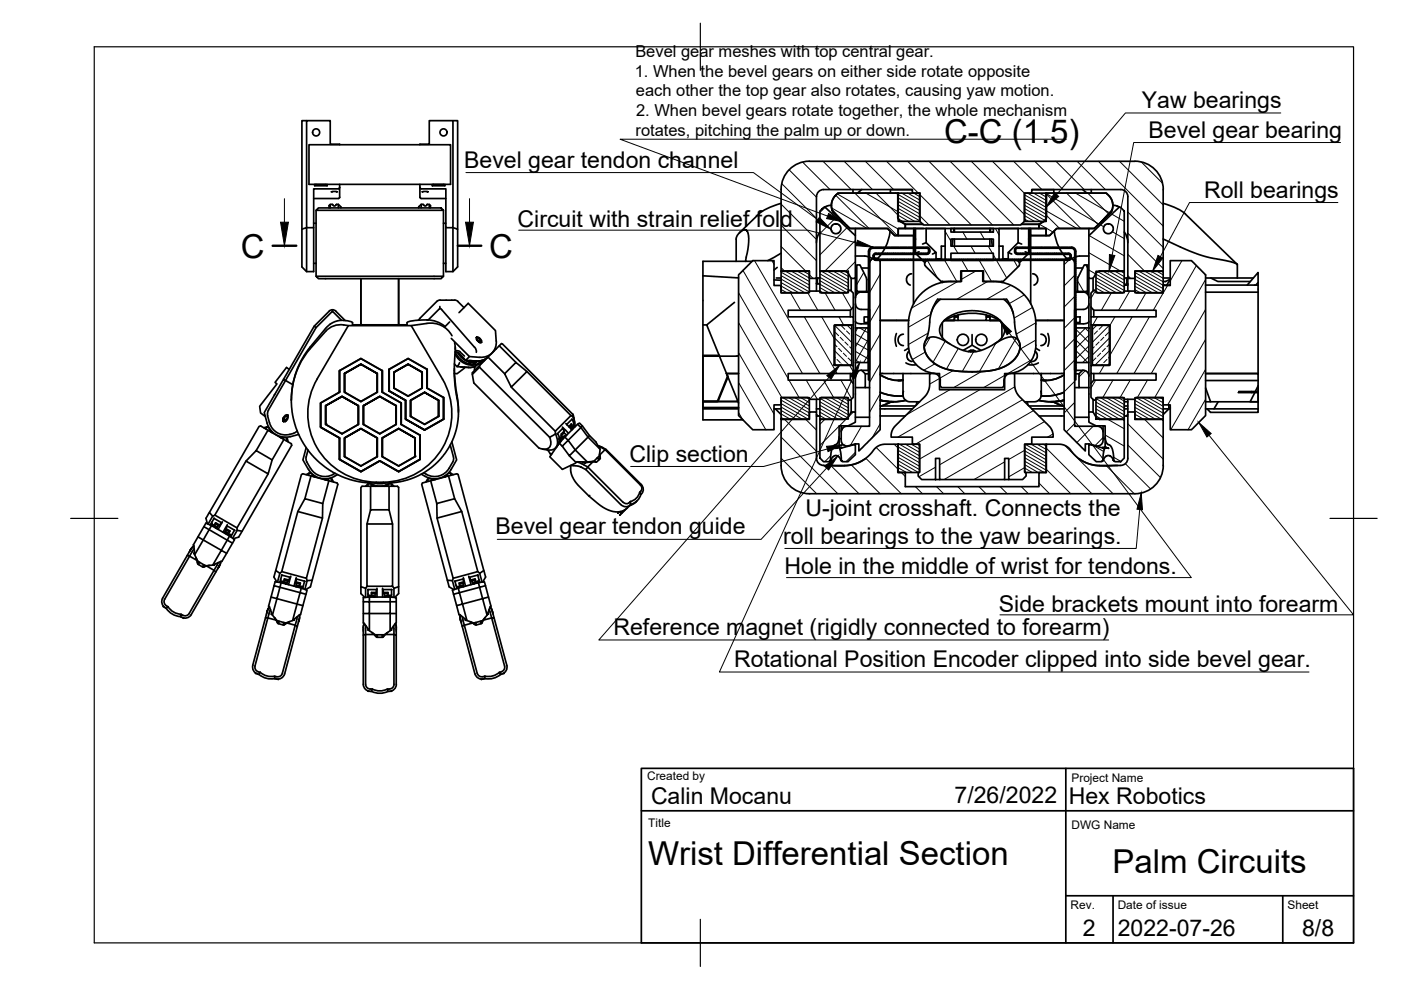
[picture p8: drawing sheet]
<svg xmlns="http://www.w3.org/2000/svg" width="297mm" height="210mm" viewBox="0 0 297 210" stroke-linecap="round" stroke-linejoin="round" font-family="sans-serif">
<defs><g id="words">
<g font-size="7">
<text x="200.2" y="30.4">C-C (1.5)</text>
<text x="51.1" y="54.6">C</text>
<text x="103.7" y="54.6">C</text>
<text x="137.4" y="183.5">Wrist Differential Section</text>
<text x="235.9" y="185.2">Palm Circuits</text>
</g>
<g font-size="4.9">
<text x="242.1" y="22.9">Yaw bearings</text>
<text x="243.5" y="29.2">Bevel gear bearing</text>
<text x="98.4" y="35.6">Bevel gear tendon channel</text>
<text x="255.3" y="41.9">Roll bearings</text>
<text x="109.7" y="48.1">Circuit with strain relief fold</text>
<text x="133.5" y="97.9">Clip section</text>
<text x="105.1" y="113.3">Bevel gear tendon guide</text>
<text x="170.8" y="109.4">U-joint crosshaft. Connects the</text>
<text x="166.1" y="115.3">roll bearings to the yaw bearings.</text>
<text x="166.3" y="121.8">Hole in the middle of wrist for tendons.</text>
<text x="211.8" y="129.7">Side brackets mount into forearm</text>
<text x="130.1" y="134.7">Reference magnet (rigidly connected to forearm)</text>
<text x="155.6" y="141.5">Rotational Position Encoder clipped into side bevel gear.</text>
<text x="138" y="170.6">Calin Mocanu</text>
<text x="202.4" y="170.3">7/26/2022</text>
<text x="226.6" y="170.4">Hex Robotics</text>
<text x="229.6" y="198.6">2</text>
<text x="237" y="198.4">2022-07-26</text>
<text x="276.1" y="198.6">8/8</text>
</g>
<g font-size="3.5">
<text x="134.6" y="16.3">1. When the bevel gears on either side rotate opposite</text>
<text x="134.7" y="12.1">Bevel gear meshes with top central gear.</text>
<text x="134.8" y="20.4">each other the top gear also rotates, causing yaw motion.</text>
<text x="134.7" y="28.8">rotates, pitching the palm up or down.</text>
<text x="134.9" y="24.6">2. When bevel gears rotate together, the whole mechanism</text>
</g>
<g font-size="2.5">
<text x="137.2" y="165.4">Created by</text>
<text x="227.2" y="165.8">Project Name</text>
<text x="137.4" y="175.4">Title</text>
<text x="227.2" y="175.8">DWG Name</text>
<text x="227" y="192.7">Rev.</text>
<text x="237" y="192.7">Date of issue</text>
<text x="273" y="192.7">Sheet</text>
</g>
</g></defs>
<!-- layer: Visible -->
<g fill="none" stroke="#000" stroke-width=".36">
<path d="M65 25.6h-1v23M65.5 30.7h30v8.4h-30zM66.7 39.1v.3h2.7v-.3M67 39.1l-.3 .3M67 39.1h2.1l.3 .3M69.1 39.1h.1M72 30.7l-2-.1v-5h-5v22.7h1.5v-8.3h5.3l.2-.3M72 39.7v2.1M72 39.1v.6M89 39.7v2.1M89 30.7l2-.1v-5h5v22.7h-1.5v-8.3h-5.2M89 39.1v.6"/>
<path d="M89 39.7l.3 .3M91.7 39.1v.3M91.9 39.1h.1M94.1 39.1l.2 .3M94.1 39.1h-2.2l-.2 .3M94.3 39.1v.3h-2.6M96 25.6h1v23M171.6 34.2h69a6 6 0 0 1 6 6v17.2h-6v1.6h-1.5v-17.3M171.6 34.2a6 6 0 0 0-6 6v17.2h6v1.6h1.5v-17.3M66.5 48.3v9.3h-1.5l-1-1v-8l1-.3v9.3M66.5 47.3h.5M66.5 55.8h.5"/>
<path d="M67 44.6l.5-.5h26l.5 .5zM67 58.6h27l-.5 .5h-26zM67 44.6v14M70 43.3v.8M70.3 40.7h1.2M70.4 43.3h-.4l-.2 .3v.5M70.4 43.3l.2 .1M71.4 43.3h.3M71.4 43.3a.45 .45 0 0 1-.4 .4 .45 .45 0 0 1-.4-.3M71.7 43.3v.8M71.7 43.3l.6 .5v.3M72 41.8l-.2 .3h-5.3"/>
<path d="M72 41.8h.1M76.5 59.1v9.8M84.5 59.1v9.8M89 41.8h.1M89 41.8l.3 .3M89.3 42.1h5.2M89.3 43.3v.8M89.3 43.3l-.5 .5v.3M89.3 43.3h.4M89.5 40.7h1.3M89.7 43.3a.5 .5 0 0 0 .4 .4 .5 .5 0 0 0 .5-.4M90.6 43.3h.4l.3 .3v.5"/>
<path d="M91 43.3v.8M94 44.6v14M94 47.3h.5M94 55.8h.5M94.5 48.3v9.3h1.5l1-1v-8l-1-.3v9.3M149 58.5l7.6 .4M156.7 58.2l2.9-2.9h4.5v5.2h1.5v1.6h5.7l.4-.4h2.1l.4 .4h5.4l.2-.2a.46 .46 0 0 1 .4-.4 .46 .46 0 0 1 .5 .4l.2 .2v3l-.6 .7h-13.2v1.4h13.8v1.7h-3.9v8.6h3.9v1.7h-13.8v1.4h13.2l.6 .7v3l-.2 .2a.51 .51 0 0 1-.5 .4 .51 .51 0 0 1-.5-.5l-.1-.1h-5.4l-.4 .4h-2.1l-.4-.4h-5.7v1.5h-1.5v5.3h-4.5l-3-3zM158.1 55.3v.1l.6-3.3v-1.6l-.2-1.4-.2-.3-.4-.1-1.1 .6-.7 1v5.1M159.5 55.4h-10.5v20l3.5-.1-3.5 .1v9.7M164.1 59.3l1.5 .1M164.6 58.9h1M164.8 56.7l-.7 .5"/>
<path d="M165.6 43.1l-2.6 .9-1.7 1-4.5 4.4M165.6 57.5h6v4.6h-6zM165.6 57.4v.1M165.6 53.7l-2.8 1.6M173.1 59v2.7M173.1 58.9h.7M173.1 41.7a1.49 1.49 0 0 1 1.5-1.5h18.8v.8h1.7v5.9M173.4 58.9l-.1 1.2h-.2M173.8 57.5h6.1v4.6h-6.1zM173.8 57.4v.1M173.9 49.2l-.5 .8-.3 1.4M174.4 44.2l.4-.3 6.6 6.1v9h-.9l-.7-1.2-.7-.4h-5.3v-12.7z"/>
<path d="M176.3 43.5l-1.4 .4M176.4 44.6l.2 .4 2.2 2M177.1 41.4l.6-.4h12.7v5.2l.4 .7 1.1 .7v.8h-1.5v1.5h-.7l-1.5-1.5h-8l-3.8-3.9-.1-.6 .1-1.1 .3-.7zM179.1 57.4v.1M180.5 59v2.7M180.8 40.2v.8M181.4 59v4.1M181.4 48.4v1.6M181.4 54.3h1.9l.8 .2M181.7 56.2h.6l1.4 2.6v3h-2zM182.7 56.8h1.4M182.7 40.2l-.9 .8"/>
<path d="M184.4 54.5l.6 .4M184.4 53.3v27.2h-.3v-27.2a.86 .86 0 0 1 .9-.9l11.8 .1a.84 .84 0 0 1-.2 1.4h-11l-.2 .2-.1 .6 .3 .3h41l.3-.3M184.7 55l.4-.2 .6-.1 .9 .6v35.8l-4.5 4.5v-1.5h-.7l-1.7 .5-.6-.1-.5-.3-.2-.7v-2l.2-.7 .7-.4h5.1v-34.7zM185.1 54.2v.5M186.8 53.9l-.7 .9M187.6 52.6l-.6 1.1M188.7 49l-.3 1.7-.7 1.7M190.4 41h.1M190.4 46.2h.1M190.4 41h4.6v5.9h-4.6zM191.9 48.4h8.5M191.9 47.6h3.8"/>
<path d="M193.3 58.1l-.7 .2-.4 .8 .2 .9 .6 .4M193.4 40.2h-4.6v.8M193.7 49.9v2.5M193.7 52.6v1.1M193.7 53.9v1.1M193.7 55.2v9.2M193.7 48.4v1.5h-3.3M194 48.4v4M194 52.6v1.1M194 50.7h.1M194.1 52.6v1.1l.8-.3M194.1 48.4v4"/>
<path d="M194.3 53.9l1.1 1.1M195 46.9h.1M195.6 55.2l.5 .5M196.4 51.4l-.8 .3M196.4 51.4l2.1 2.1-.8 .4M196.4 48.4v3M196.9 53v.4M196.9 52.9l-.3-.3h-11.6a.67 .67 0 0 0-.6 .7M196.9 53.4l-.3 .3h-11l-.4 .2-.1 .3M198.5 54.9h1.1M198.5 53.5v1.5M199.8 59.7v.2"/>
<path d="M200.4 48.4h1.2v.8h9v-.8h1.2v6.8h3.8l.5 .4v.7l-3.4 3.4h-4.2v-2.3h-4.8v2.3h-4.2l-3.3-3.3-.2-.6 .3-.5 .4-.1h3.7zM200.4 52.2h-.8v2.8M201.6 48.4h9M201.6 50.7h9v1.5h-9zM201.6 53.7h9v1.5h-9zM202 50.7l-.2 1.5M202.3 48.4l-.1 .8M202.4 48.4v.8M202.4 50.7v1.5M209.9 48.4v.8M209.9 50.7v1.5M210 48.4v.8"/>
<path d="M210.2 50.7l.2 1.5M210.6 59.7h-2.2v-2.3h-4.5v2.3a11.3 11.3 0 0 0-6.8 1.2 9 9 0 0 0-4.5 7.8v4.5a6 6 0 0 0 5.4 5.9M210.6 59.7a9 9 0 0 1 9 9v4.5a6 6 0 0 1-5.4 5.9M211.8 48.4h8.5M211.8 52.2h.8v2.8M212.4 59.7v.2M212.6 54.9h1.2M213.8 53.5v1.5M215.9 48.4v3M216.6 47.6h3.7M216.6 51.7l-.7-.3-2.1 2.1 .7 .4M216.6 55.2l-.5 .5"/>
<path d="M217.2 46.9h.1M217.3 41h4.5v5.9h-4.5zM217.9 53.9l-1.1 1.1M218.1 52.6v1.1l-.7-.3M218.1 50.7h.1M218.1 48.4v4M218.2 48.4v4M218.2 52.6v1.1M218.5 48.4v1.5h3.3M218.5 49.9v2.5M218.5 52.6v1.1M218.5 53.9v1.1"/>
<path d="M218.5 55.2v9.2M218.8 40.2h4.6v.8M218.9 58.1l.7 .2 .4 .8-.2 .9-.6 .4M221.8 41h.1M221.8 46.2h.1M221.8 41h12.8l1.1 1.3 .2 1.5-.1 .8-3.8 3.8h-8l-1.5 1.5h-.7v-1.5h-1.5v-.8l.8-.6a1.02 1.02 0 0 0 .7-.8zM223.5 49l.4 1.7 .6 1.7M224.6 52.6l.7 1.1M225.4 53.9l.8 .9M225.8 55l.7-.3 .6 .1 .6 .4 .2 .6v34.6h5l.7 .4 .3 .7v1.9l-.3 .8-.5 .3-.6 .1-1.6-.5h-.8v1.5l-4.5-4.5v-35.8zM226.9 54.2v.5M226.9 54.2l-.3-.3-11.2-.1a.82 .82 0 0 1 .2-1.4h11.6a.9 .9 0 0 1 .9 .9v27.2h-.2v-27.2a.67 .67 0 0 0-.7-.7h-11.6l-.3 .4 .1 .5 .2 .2 11.3 .1a.84 .84 0 0 1-.3 1.4h-41l-.2-.1-.3-.4"/>
<path d="M227.9 54.5l-.7 .4M228.1 56.8h1.5M229.5 40.2l.9 .7M229.9 56.2h.7v5.6h-2.1v-2.8zM230.9 50l6.5-6.1 .4 .3 .6 .5v12.7h-5.3l-.7 .4-.6 1.2h-.9zM230.9 59v4.1M230.9 48.4v1.6M230.9 54.3h-2l-.8 .2M231.4 40.2v.8M231.8 59v2.7M232.4 57.5h6v4.6h-6zM233.1 57.4v.1"/>
<path d="M235.8 44.6l-.3 .5-2 1.9M235.9 43.5l1.4 .4M238.4 57.4v.1M238.4 58.9h.7M238.4 49.2l.6 1.3 .1 .9M238.8 58.9l.1 1.2h.2M239.1 41.7a1.49 1.49 0 0 0-1.5-1.5h-18.8v.8h-1.6v5.9l-.8 .8h-20.6l-.7-.8M239.1 59v2.7M240.6 57.5h6v4.6h-6zM246.6 50.7l3.7 1.7a24.2 24.2 0 0 0 7.7 2.5l3 .6 1.3 .5v2.9M246.6 57.4v.1M246.6 58.9h1.5"/>
<path d="M246.6 43.1l2.6 .9 1.7 1 11.4 11M246.7 59.7h.4M248.1 59.2l-1.1 .5M248.1 59.4l-.7 1M255.6 58.9h6.7M256.7 58.9l1.5 .8h6.9M262.3 58.9h3.4M266.7 59.9l-.4 .5M61.3 78.3l-.6-.4-2.4 3.2 .4 .3-3.6 4.7 .1 1.5 1.1 .7M63.4 77.5l-.7 1.9-.6 2.1-.3 2.5v2.4l.4 2.2 .6 2.3 1.1 2.5 1.2 1.8 1.4 1.7 2.5 2.2 1.5 1 2 1 1.8 .6 2.5 .5 4.5 .2M65.8 73.5a17.6 17.6 0 0 0-4 11.2M66.6 69.2l.4 .3"/>
<path d="M69 70.3l-4 4.5-1.6 2.7M70 68.7l1.1-.5 1.1-.3 2.2 .3 .3 .2v.5h11.6v-.5a5.4 5.4 0 0 1 3.2-.6 6.3 6.3 0 0 1 4.9 1.4M70 68.7l-1 .9-3.2 3.9M70.5 65.7v.3M70.5 65.7l-.7 .3-3.2 3.2-6.5 11.2M70.5 65.7l.7 .3 2 2M72 78.6l4.5-2.6 4.6 2.6v4.5l4 2.3v4.6l4 2.3v5.1l-4.6 2.6-4-2.3-4 2.3-4.5-2.6v-4.5l-4-2.3v-5.2l4-2.3zM72 78.6v4.6v-4.6M72.4 67.9l-1.9-1.9-3.5 3.5-10.1 17.5M73.1 79.2l3.4-2-3.4 2v3.9l3.4 2 3.5-2v-3.9M73.1 79.2l-.1 4 3.5 2M73.9 69h13.3l6.6 11.4a14.7 14.7 0 0 1-14 21.8 14.6 14.6 0 0 1-12.6-21.8z"/>
<path d="M73.9 69a4.6 4.6 0 0 0-4.9 1.3M76.5 77.2l3.5 2zM76.5 76l4.5 2.6M76.5 76l-4.5 2.6M80 79.2v4l-3.5 1.9M81 78.6v4.6l.1-4.6M82.5 78.3v4.6v-4.6M83.6 78.9l2.9-1.7-2.9 1.7v3.4l2.9 1.7 3-1.7v-3.4M83.6 78.9l-.1 3.4v-3.4l3-1.7 3 1.7v3.4v-3.4M86.5 77.2l3 1.7zM86.5 76l4 2.3M86.5 76l-4 2.3"/>
<path d="M88.8 67.8l-.1 .1M90.5 68.6l-3.3 .4M90.5 68.6a5.1 5.1 0 0 1 5.3 2.6M90.6 78.3l-.1 4 .1-4M93.2 65.5l-2.4 2.3M93.3 65l-.1 .5M93.3 65.4l.3 .2 7.2 8.3 .2 .8M93.3 63.6h3.1M93.3 63.6a1.75 1.75 0 0 0-1.4 1l-3.1 3.3M95.3 68.3l-1 1M95.7 71.7l3.8 3.9-.8 .8M96.3 77.2l.6 .5"/>
<path d="M96.3 78.1l.2 2.9 .4 2.9M96.4 72.7a14.6 14.6 0 0 1-.1 4.6l.1 4.1 .7 4.2 .1 2.8-.7 3.5-1.4 3-1.2 1.8-1.6 1.7-1.5 1.2-1.8 1.1-1.8 .8-1.7 .5-1.8 .3-2.4 .1M96.4 63.6l.7 .3M96.5 75.1a4 4 0 0 0 4.6 2.2M96.5 74.4h.6l.4 .2M96.5 73.5v.6M97 74.7a3.7 3.7 0 0 0 2.5 2l.2 .1M97.1 77.6l-.2 .1 2.4 .2M97.1 63.9l1.3 1.3M97.2 74.9l1.5 1.5 2.2 .2-1.4-.2M97.2 74.9l.9 .9M97.2 74.9l-.7-.3a5.4 5.4 0 0 0 3.2 2.6"/>
<path d="M97.3 66.3l2-2 5.8 5.8a5.5 5.5 0 0 1-.4 4.2 3.1 3.1 0 0 1-2.9 1.4l-2.3-.1M97.4 76.9l-.3 .7M97.5 75.1l.9 .9M97.5 74.6l1 .9M97.7 77.8l1.6 .1M98.5 77.9v.1l-1.6 1.2h-.6M99 76.4l1 .4h1l-.5 .5M99.5 76.7h-.1M99.5 76.8l.2 .1M99.7 77.2h.9M99.7 76.9h.7M99.7 76.9v.3"/>
<path d="M99.7 76.5l1.3 .1 .8-.1M100.1 79.4l.4 1.8 13.8 13.8a1.62 1.62 0 0 0 2.5-.8l-.3-1.5M100.3 76.8l.1 .1M100.4 77l.1-.2-.1 .2 .1 .3M100.8 77.7l-1.5 .2M101 71.6l.2-.1 .5 .4M101 71.5h.3l.5 .3 .3 .5-.1 .3h-.3l-.4-.3-.3-.5zM101.1 72h.1M101.2 77.3h-.2M101.3 71.6l.5 .5 .1 .4-.4-.1M101.4 77.1l-.5 .4M101.4 77.2a1.15 1.15 0 0 0-.8 1.4"/>
<path d="M101.7 77.9l-1.6 1.5 .1-.4 6.1-6.2 .3 .2 14.8 14.8M101.7 71.8l.2 .6h-.4l-.5-.5M101.7 77.4v.5l14.8 14.8M102.1 76.4l.1 .3-.3-.2M102.1 77l-.7 .3M102.2 76.4l.2 .2M102.6 76.3l.1 .1M102.6 76.6l-1.2 .5M102.7 76.4h.1M103.5 75.7l3.5 3.5M103.5 75.7l-1.1 .7-1.4 .2M104.5 74.6h.1"/>
<path d="M104.7 74.4l-.1 .1M105.2 74l-.3 .1M105.9 73.3l3.5 3.5M109.4 76.8l2.3 2-3.3 3.3-1.4-2.9zM111.7 78.8l9.4 9.3-3.4 3.3-9.3-9.3M149 68.9h.8M154 79.2l.3 .5-2.2 5.4h-3.1M154 79.2l.3 .7-2.1 5.2h-3.2M154 79.2h2.6M155.7 64.1l-5.9 4.8 6.7 16.2h-7.5M156.1 75.5h-7.1v9.6M156.6 75.4l-.4 .1"/>
<path d="M173.1 60.1l.7 .1M173.3 60.1l.1 .1M176.8 69h3.8v8.4h-3.8zM180.3 65.8v1.4M180.3 79.2v1.4M180.9 68.9v8.6M180.9 65.1v2.1M180.9 79.2v2.1M181.4 69.5h2.7v7.4h-2.7zM181.4 63.1v5.1M181.4 68.2v1.3M181.4 76.9v2.8"/>
<path d="M181.4 64.4a1.2 1.2 0 0 0 1.2 1.2h1.5M181.4 68.2a1.12 1.12 0 0 0 1.2 .5h1.5M181.6 79a1.14 1.14 0 0 1 1.1-.5l.8 .8v2.9h-2.1v-2.5zM181.7 61.8v.5M182.6 61.9h1.5M182.6 61.9a1.2 1.2 0 0 0-1.2 1.2M182.7 78.5h1.4M183.2 67.2h.9v1.2h-.9zM183.5 79.3h.6M183.7 61.8h.4M184.1 65.7h.3v12.7h-.3zM186.6 67.9h6z"/>
<path d="M186.6 79.5l1.3 .6 1.4 .5h2.2M186.6 79.1l10.5 .1M190.1 70.7l-.3 1.1 .3 1.6M191.5 79.2v4.4M191.5 70.9l-.4 .1-.5 .3-.2 .7 .2 .8 .5 .4 .4 .1M192.1 76.9l1.1 .5 1.1-.1M192.6 73.8l-.8 .5M192.7 74.5l-.4 .6v.7l.4 .6 .7 .2M196.4 72l.9-.5h1.2l1.7 .7 3.3 1.9 1.7 .4 1.3 .1 2.2-.5 4.2-2.3 1.6-.4 .7 .2 .6 .4 .4 .7 .1 .9-.3 1.1-.8 1.4-1.3 1.1-1.7 .8-1.4 .5-2 .2h-5.4l-2-.2-1.4-.5-1.5-.7-1.2-1-1-1.3-.3-1.1 .1-1.3zM197.1 79.2h2.1v3.4h13.8v-3.4h2.1v2.8l.6 1.6 6.9 6.9 .5 .7 .2 1v.5h-4.5v1.5h-1.5v5.8l.3 .3v.6l-.7 .7-3 .1v-4.5h-.9v4.5h-13.8v-4.5h-.8v4.5h-3l-.7-.8v-.6l.3-.3v-5.8h-1.6v-1.5h-4.5v-.6l.2-.8 .6-.8 6.8-6.9 .6-1.6zM197.1 68.3l-.3 2.3-.9 2.6 .3 1.4 .7 1.4 1.7 1.4 1.6 .7 2.2 .5 2.8 .2h3.4l2.8-.5 2.1-.8 1.7-1.4 .8-1.3 .3-1.5-.9-2.8-.3-2.2M198 79.2a1.49 1.49 0 0 1 1.4 1.4l-.1 1.2 .3 .4h13l.3-.4a2.14 2.14 0 0 1 .9-2.5l.4-.1"/>
<path d="M199.4 63.5l-1.3 1.4-.7 1.6M199.8 68.4v3.2M200.1 68a11.9 11.9 0 0 1 12 0M201.3 72.9l-.9-.6-1-1.3-.2-1.2 .3-1 .8-1 1.6-1 2.2-.7 1.9-.2 2.1 .2 1.5 .4 1.8 .9 1.1 1.1 .5 1.2-.2 1.2-.6 1-1.3 1M202.4 67v.9h-2.1h2.8M202.4 67.2h.7M203.1 66.8v1.1h6v-1.1M204.2 74.3l1.2-.7a.94 .94 0 0 1 1.5 .1l1.1 .6M205.8 74.3v.3M206.1 70.9v2.3M206.4 74.3v.3M206.9 74.5a1.2 1.2 0 0 0-1.6 0"/>
<path d="M209.1 67.9h2.8M209.1 67.2h.8M209.9 67v.9M212.4 68.4v3.2M212.8 63.5l1.4 1.4 .6 1.6M213.4 63.5l-14.6-.1-1.1 2-.4 1.4-.2 1.5M213.4 63.4l.8 1.3 .5 1.4 .4 2.2M219.5 74.5l.4 .5v.7l-.4 .7-.7 .2M219.6 67.9h6zM219.6 73.8l.8 .5M220.2 76.9l-1.2 .5-1-.1M220.7 70.9l.7 .3 .4 .7-.2 .9-.4 .3-.5 .2"/>
<path d="M220.8 79.2v4.4M222.2 70.7l.2 1.2-.2 1.5M225.6 79.1l-10.5 .1M225.6 79.5l-1.3 .6-1.4 .5h-2.1M227.9 65.7h.2v12.7h-.2zM228.1 69.5h2.8v7.4h-2.8zM228.1 67.2h.9v1.2h-.9zM228.1 61.9h1.6M228.1 78.5h1.4M228.1 79.3h.7M228.1 61.8h.4M229.7 61.9a1.2 1.2 0 0 1 1.2 1.2"/>
<path d="M230.6 61.8v.5M230.9 79.7a1.18 1.18 0 0 0-1.4-1.2l-.7 .8v2.9h2.1M230.9 63.1v6.4M230.9 64.4a1.2 1.2 0 0 1-1.2 1.2h-1.6M230.9 68.2a1.12 1.12 0 0 1-1.2 .5h-1.6M230.9 76.9v5.3M231.3 68.9v8.6M231.3 65.1v2.1M231.3 79.2v2.1M231.6 69h3.8v8.4h-3.8zM231.6 61.8a.55 .55 0 0 1 .6-.2 .55 .55 0 0 1 .4 .4l5.5 .1 .3-.4h2.1l.4 .4h5.7v-1.6h1.5v-5.2h4.5l2.9 2.9 .1 29.9-3 3h-4.5v-5.3h-1.5v-1.5h-5.7l-.4 .4h-2.1l-.3-.4h-5.4l-.2 .2a.46 .46 0 0 1-.5 .4 .46 .46 0 0 1-.5-.4l-.2-.2v-3l.6-.7h13.2v-1.4h-13.8v-1.7h3.9v-8.6h-3.9v-1.7h13.8v-1.4h-13.2l-.6-.7v-3zM231.9 65.8v1.4"/>
<path d="M231.9 79.2v1.4M238.4 60.4h.7M238.9 60.1l-.4 .3M239.1 60.3l-.1 .1M248.1 60.4h-1.5l.1 .1M255.6 60.4h11.1v18.8h-11.1h11.1v3.8h-1.3v.2M255.6 61.9h11.1M264.4 60.4l2.3-2.6v2.6M52.2 97.8l-6.6 11.4 4.6 2.7 6.7-11.4M54.3 95.5l3.4 2-.8 3-4.7-2.7zM55.9 90.7l.7-.2 .5 .3M56.6 90.5l-.3 .4"/>
<path d="M56.7 88.2a4.7 4.7 0 0 0 2.1 3.5 3.9 3.9 0 0 0 3.4 .2M56.8 91.2l-2.5 4.3M56.9 87l-.2 .6 .1 .5M57.2 91l-.2 .3M57.3 91.1l.1 .5 .1-.1M57.7 91.6h.1M58.3 83.6l-.1 .2M59.4 92.6h.1M59.6 92.7v.1l.4-.1M60.2 93.2l-2.5 4.3M60.2 92.7l-.2 .4M60.2 88.3l.6-.4 .3 .3-.2 .7-.5 .5-.4-.3z"/>
<path d="M60.3 88.6l-.1 .6 .6-.3M60.3 88.6l.3-.4 .3-.1v.3l-.1 .5M60.3 88.6v.5l.4-.2M60.3 88.5v.1M60.4 92.7l.5 .3M60.8 88.8l-.1 .1M60.9 93l-.2 .4M60.9 93l.2 .7M61.8 84.7v.2M62.1 81.5l-2-1.1-4.1 7.1a5.9 5.9 0 0 0 2.5 4.7 4 4 0 0 0 3.1 .4M63 91.3l-.8 .6M63.3 92.1l-1.7 .5"/>
<path d="M64.9 94.9l-.7 2.6a5.9 5.9 0 0 0 3.6 3.9 4 4 0 0 0 3.1-.4M64.9 96.9v.8l.9 1.6M65.3 95.4l-.4 1.5M65.9 99.3a3.5 3.5 0 0 0 4.7 1.3M68 90.6l4 2.3M68 85.4v5.2v-5.2M68 90.6l4 2.3v4.5v-4.6M69 90v-4l3.5-2 3.5 2v4M69.1 86l3.4-2-3.4 2v4l3.4 1.9 3.5-1.9v-4M69.1 86l-.1 4 3.5 2M72 97.4l4.5 2.6M72 83.2l-4 2.2"/>
<path d="M72 97.4l4.5 2.6 4-2.3 4 2.3M72.5 84l3.5 2zM73 83.2v-4l3.5-2 3.5 2v4M73.1 92.8l-.1 4 3.5 2 3.5-2M76 86v4l-3.5 1.9M76.5 90.9l3.5 2v3.9l-3.5 2-3.4-2v-3.9l3.4-2-3.4 2M76.5 90.9l3.5 2M77.1 86l3.4-2-3.4 2v4l3.4 1.9 3.5-1.9v-4l-3.5-2 3.5 2M77.1 86l-.1 4 3.5 2M80 92.8v4v-3.9M80 92.9l-3.5-2-3.5 2v3.9M80.5 97.7l-4 2.3"/>
<path d="M80.5 97.7l4 2.3M81 83.2l4 2.2M81.1 92.8l-.1 4 3.5 2 3.5-2M82.5 82.9l3.5 2-3.5-2v-4.6l4-2.3 4.1 2.3v4l3.5 2v4.6l-4.1 2.3M82.5 82.9l3.5 2v4v-4M83.5 82.3l3 1.7M84 86v4v-4l-3.5-2-3.5 2v4M84 90l-3.5 1.9M84.5 90.9l3.5 2zM84.5 90.9l-3.4 2v3.9l3.4 2 3.5-2v-3.9M84.5 90.9l-3.5 2v3.9M84.5 90.9l-3.4 2"/>
<path d="M84.5 90.9l3.5 2M85 85.4v4.6M85.1 85.4l-.1 4.6 4 2.3M86 84.9v4l4 2.3-4-2.3M87.1 84.9v3.3M87.1 88.2l-.1 .1 3 1.7M88 92.8v4v-3.9M89 97.4l.1-5.2v5.1l-4.6 2.7M89.1 97.4l-4.6 2.6M89.5 82.3l-3 1.7M90 83.2l3 1.7zM90 83.2l-2.9 1.6v3.5l2.9 1.7 3-1.7v-3.4"/>
<path d="M90 83.2l3 1.7v3.4v-.1M90 83.2l-3 1.7v3.4M90 83.2l-2.9 1.7M90.5 82.3l3.5 2v4.6M93 88.2h.1M93 84.9v3.3M93 88.3l-3 1.7M94.1 84.3l-.1 4.6-4 2.2-4-2.2M94.1 88.9l-4.1 2.3M95.2 99.3a3.5 3.5 0 0 1-4.8 1.3M95.5 94.4l.6 2.5M95.8 93.7l1 3.8a5.9 5.9 0 0 1-3.6 3.9 4 4 0 0 1-3-.4"/>
<path d="M96.1 96.9v.8l-.9 1.6M96.9 83.9l.3 3.5M116.1 95.4l.6 .8M116.7 96.2l.2 .2M116.7 96.2h.3M117.7 91.4l.1 .6M117.8 92l-1.3 .7M117.8 92a2.74 2.74 0 0 1-.1 3.1 2.91 2.91 0 0 1-2.7 .1M118.1 94.7l-.3 .3M118.2 94.6l-.1 .1M118.2 92h.1M118.2 92l.3 .4v.7"/>
<path d="M118.4 94.2h.1M118.5 93.1v.7l-.2 .6M118.6 93.8v.2M118.6 94l.6 .6M118.8 93.3l.1-.2v.5M118.8 93.1h.1M118.8 93.3l-.1 .5M119 92v.4M119.2 90.5l.7 .7M119.3 92.7l-.3-.3-.5 1.5M119.3 90.9l.3 .5-.1 .4M119.3 90.8l-1.1 1.2"/>
<path d="M119.3 92.9l-.4 .2M119.5 93l-.2-.1 .6-.4-.5 .1-.6 .5M119.5 91.8l.7 .4M119.5 91.9l-.5 .4M119.6 91.4l-.6 .6M119.7 92.7l2.7-2.7 .5-.3 2.1 2.7 1.4 1.4 .8 1.4-.1 1.4-1.2 1.2-1.4 .2-2.2-.1-.3 .3-2.8 1.3-2.6-2.6 2-2.9zM119.7 92.7l.8 .7 2.7-2.8 1.5 2.1-2.7 2.7M119.9 91.2l.6 .7M120 89.8l.6 .7M120.1 90l1.1-1.1 .4 .7-.2 .9M120.2 90l.1 .2M120.5 93.4l1.5 2-1.3 1.2-1.5-2z"/>
<path d="M120.7 90.5l.6 .7M120.7 96.6l1.4 1.5M121 90.3l-.2 .3M121.1 98.6l-.1 .9 .1 .8 .4 1.1 .7 1 2.7 2.8 2.9 2.3 2.1 .9 1.7 .1 1.1-.5 1.1-1.1-.2-.6M121.1 89.9l-.5 .5M121.1 89.9l-.1 .9M121.1 89.9l-.1 .4M121.3 88.9h.1M121.3 98.7l1.6 .2 1.3 .7 .4-.6M121.4 87.8v.5l-.3-.2M121.5 87.8l.3 1.8M121.5 88.3l.3 .9 .1 1.1"/>
<path d="M121.6 90v.4M121.6 89.4v.2M121.8 90.2v.2M121.9 90.5l-.1-.1-.4 .4v.2M122 95.4l2.5 2.6M122 90.4l-.2-.2-.8 .7M122.4 97.9l2.2 1.1M122.4 90l.8 .6 .3-.3M123.4 97.9l.4 .2M123.8 98.1l.3 .1 .1-.1 1.5-.2-1.1 1.1M124.2 99.6l7.4 7.4a1.43 1.43 0 0 0 2 .1M124.6 99l7.5 7.5a.97 .97 0 0 0 1.5-.2"/>
<path d="M124.7 97.9l.1 .1M124.9 97.9l.1 .1M125 92.4l-.3 .3 2.5 2.5M126 97.7l.3 .3M126.6 97.1l.4 .4M126.7 97l.4 .4M126.8 94.5l1 .4M126.9 94.6l.6 .3M127.1 96.4l.2 .8M127.1 96.2v.3M127.4 94.9l.9 .4M127.8 94.9l.7 .4"/>
<path d="M128.3 95.3l7.5 7.5a.96 .96 0 0 1-.2 1.6l.3 .4M128.3 95.3h.2l7.4 7.4a1.43 1.43 0 0 1 .1 1.9M128.3 95.3l-1.1 1.1 .1 .8-.8 .8-.8-.2M149 85.1v1.6h7.6M149 86.4h7.6M156.6 85.5l-.1-.4h-7.5v3.9h8.5M164.1 86.7h1.5M164.4 86.7l1.2 1.2M165.6 84.3h6v4.6h-6zM165.6 88.9h.1M173.1 97.2v-9.9h-1.5v1.6h-6v9.8a6 6 0 0 0 6 6M173.1 84.7v2.6"/>
<path d="M173.1 88.2h.3M173.1 86.7h.7M173.1 87.9l.3 .3M173.4 88.2h.4M173.8 84.3h6.1v4.6h-6.1zM173.8 88.9h5.3l.7-.4 .7-1.2h.9v2.2l-1.6 .8h-1.9v2.4l-.1 .9-.3 .5-.7 .3-.3 .4-.3 1.2-.1 1.6-.4 .3h-1.1l-.8-.8zM173.8 88.9h.1M176 97.8l.5-.8 .7-.4 .6 .2 .7 1M177.9 92.6v2.1l-.7 .4 1.2-.2-.4 .2M178.4 90.3v1.3M178.4 93l-.5 .1M179.1 88.9h.1"/>
<path d="M180.5 84.7v2.6M181.4 94.1v2.3l-1.6 1.5-1.3-.1-.1-.2-.4-2.5 3.4-.9M181.4 82.2v5.1M181.4 88.5h3M183.5 82.2h.9M183.5 97.2l-1.6 .9-1.6 .5-5.1 .1M186.6 88.2h5.3M186.6 86.7h6.8M186.6 86.1h7.5M186.6 84.9l2.8 .3M186.6 84.8a11.2 11.2 0 0 0 5.4 .1M186.6 83.2l2.8 .7h2.1"/>
<path d="M189 85.2l-2.1 .9M190.4 94.2h.1M190.4 94.2h4.6v6h-4.6zM191.5 80.6l-1.1 .1M191.5 82.9v1.3l.7 .8 .6 .2h2.2M194.4 85.2l-.1 .7M217.3 94.2h4.5v6h-4.5zM217.8 85.2l.2 .7M218.2 86.1h7.4M218.8 86.7h6.8M220.3 88.2h5.3M220.7 82.9v1.2l-.3 .6-.4 .3-.6 .2h-2.1"/>
<path d="M220.8 80.6l1 .1M221.8 94.2h.1M223.3 85.2l2.1 .9M225.6 84.9l-2.8 .3M225.6 83.2l-2.7 .7h-2.1M225.6 84.8a11.2 11.2 0 0 1-5.4 .1M227.9 82.2h.9M227.9 88.5h3M228.7 97.2l1.6 .9 1.6 .5 5.1 .1M230.9 87.3h.9l.6 1.2 .7 .4h5.3v8.2l-.8 .8h-1.1l-.3-.3-.2-1.6-.2-.9-.5-.7-.6-.3-.3-.6-.1-3.2h-1.9l-1.5-.8zM230.9 82.2v5.1M230.9 94.1v.1"/>
<path d="M231.8 84.7v2.6M232.4 84.3h6v4.6h-6zM233.1 88.9h.1M233.7 97.8l.6-.8 .6-.4 .7 .2 .6 1M233.9 90.3v1.3M233.9 93l.4 .1M234.3 92.6v2.1l.7 .4-1.2-.2 .4 .2-.5 2.7-1.3 .1-1.5-1.5v-2.2l3.3 .9M238.4 88.2h.4M238.4 85.2h.7M238.4 86.7h.7M238.4 88.9h.1M238.4 86.1h.7"/>
<path d="M238.8 88.2h.3M239.1 97.2a1.77 1.77 0 0 1-2.2 1.5l-4.1 .1-2.2-.6-2.1-1.1-2.3-2.4-1.5-.5h-2.9v6h-1.5v3h-28.4v-3h-1.5v-6h-2.9l-1 .2-.8 .5-2 2.2-1.3 .8-1.2 .5-2.1 .4-3.8-.1a1.88 1.88 0 0 1-2.2-1.5M239.1 97.2v-9.9h1.5v1.6h6v9.8a6 6 0 0 1-6 6h-69M239.1 84.7v2.6M239.1 87.9l-.3 .3M240.6 84.3h6v4.6h-6zM246.6 86.7h1.2M246.6 88.9h.1M247.8 86.7h.3M247.8 86.7l-1.2 1.2M247.8 85.8v.9M247.8 86.3l.3 .2"/>
<path d="M255.6 82.2l1.1 3h10h-1.7l1-2M255.6 85.2h1.1M255.6 80.7h11.1M255.9 86.7l.8 .7h10v-.7h-9.3M258.3 85.2l-.9 1.5h-1.8M262.5 83.2h4.2M262.6 83h2.8M266.1 83l.6-1.2v4.9M39.7 117.8l-5.2 9M40.2 117.9l-5.3 9.2a1.01 1.01 0 0 0 .4 1.3M40.2 117.9l1.6 .9-.2-.6M40.2 116.9l-.5 .9 .5 .1"/>
<path d="M40.5 116.4l-.3 .5M40.9 115.9l-.4 .5M41.1 115.8l-.9 1.1M41.2 116.3l-1 1.6M41.2 117.1l-.1 .3 .2 .1M41.7 118.4h-.1M41.8 118.8l.1 .8 1.2 .7 .7-.3 1.6 .9M41.9 118.9l-.1 .2M42 119l-.2 .2M42.1 119.1l-.2 .4M42.3 119.2l-.2 .5M43.1 114.5l-1.8 3.1"/>
<path d="M43.2 119.7l-.3 .5M43.2 111.7l.5-.8 1.2 .5 4.8 3-2.7 4.7-1.9 .7-1.5 .2-1.7-1-.6-1.4-.2-2h-.1l1-1.8M43.2 111.7l1.1 .6-1.2 2.2-1.1-.7zM43.4 119.9l-.2 .3M43.5 119.9l-.2 .3M44.2 119.9h.1M44.4 108.6l10.5-18.2 .4-.1 6.5 3.8v.3l-11.2 19.5-1.1 .3M44.5 119.9l-.7 .1M44.5 111.3l.3-.2 .2 .1 .8 .4 .1 .4 .4-.6M44.8 111.1l.3 .3M44.9 111.4l-.6 .9 3.9 2.2-1.3 2.2-3.8-2.2M45.1 111.4l.6 .6"/>
<path d="M45.1 109.4l-1 1.7M45.1 109.4l-.7-.8-.7 1.3 .3 1.1M45.1 111.4l-.1 .1M45.3 109.9h.1M45.4 109.9l-.8 1.3M45.4 109.9l1.6 1M45.4 109.9h-.1M45.6 109.2l-.5 .2M45.6 119.6l-.2 .3-.2-.1M45.6 111l.9 .5 .1-.2-.9-.5-.3 .6M46.2 119.3l-.8 1.6M46.6 119.9l-.3 .4"/>
<path d="M46.8 119.3l-.2 .6M46.8 119.1l-.1 .5-.4 .7M46.9 110.8l-.3 .5M47.2 110.6l-1 1.6M47.8 113.1h.3l.5 .3-.1 .2M48 112.4l-.4 .6 .4-.1 .9 .5 .1 .5M48 117.3l-1.1-.6-1.8 3.1M48.1 111.5l1.6 .9M48.2 111.5l-.3 .6M48.2 111.2l-.9 1.7M48.6 113.4l.4 .1M48.6 112.8l-.8-.5 .1-.2 .9 .5-.3 .5"/>
<path d="M48.7 113.7l-.5 .8 1.1 .7M49.7 112.4l-.7 1.3M49.7 112.4v.1M49.7 112.5h.1M50.3 111.9v.5M50.3 112.4l-1 1.7M50.3 112.4l1 .2M63.1 108.5l-3.4 12.7 5.3 1.4 3.4-12.8M64.6 105.7l3.8 1.1v3l-5.3-1.3zM65.6 100.3l-.2 .5M65.9 100.9l-1.3 4.8M66.1 100.4l-.5-.1-.7 .3"/>
<path d="M66.3 100.6l-.2 .4M66.4 100.7l.2 .4 .1-.1M66.9 101.1h.1M66.9 101v.1M68.8 101.6h.1M69.4 101.5l-.4 .2 .1-.1M69.6 101.5l-.1 .4M69.7 101.9l-1.3 4.9M69.8 101.4l.6 .2M70.4 101.6l-.1 .5M70.4 101.6l.3 .6M71 100.3l-.4 .3"/>
<path d="M71.6 100.6l-.7 .4M77.8 111.1v13.2h5.4v-13.2M78 102.6v.5M78.2 102.4a4 4 0 0 0 4.6 0M78.6 108.1h3.9l.7 3h-5.4zM78.6 103.1v5M78.6 102.6h-.6l-.5 .5M78.8 102.7v.4M79 102.8l.3 .3v-.1M79.5 102.4l1.2 .2 .9-.2M79.5 103h.1M79.5 103v.1"/>
<path d="M81.5 103.1h.1M81.5 103h.1M82.1 102.8l-.3 .3v-.1M82.3 102.7v.4M82.5 102.6h.5M82.5 103.1v5M83 102.6v.5M83 102.6l.5 .5M89.3 100.5l.9 .5M89.8 100.2l.6 .4M90.7 101.6l.1 .5M91.2 101.4l-.5 .2-.4 .6"/>
<path d="M91.3 101.9l1.3 4.9M91.4 101.5l.1 .4M91.6 101.5l.4 .2v-.1M92.2 101.6h.1M92.2 101.6l.1 .1M92.2 101.6v.1M92.6 106.8l3.8-1.1 1.5 2.8-5.2 1.3zM94.1 101v.1M94.1 101.1h.1M94.6 100.7l-.2 .4v-.1M94.8 100.6l.1 .4M95.1 100.9l1.3 4.8"/>
<path d="M95.5 100.3l.1 .5M95.5 100.3l.6 .3M95.5 100.3l-.5 .1M97.9 108.5l3.4 12.7-5.2 1.4-3.4-12.8M125 105l-.1 .2M131.3 108.5l-.3 .3 .2-.3M131.5 108.5l.2 .2M131.7 108.7l.1 .1M131.8 108.7h.1M132.7 107.9l-1.3 1.3 1-1.1M135.1 106.2l-.9 .7-.7 .3M135.6 104.4a2.62 2.62 0 0 1-1.9 1.9"/>
<path d="M135.9 104.8a2.97 2.97 0 0 1-2.1 2.1M136 104.7l-.1 .1M198.4 101.7h.8M213 101.7h.9M34.5 126.8a1.56 1.56 0 0 0 .8 2.2M34.6 128.5l.3 .2M35.3 128.4l.3 .2M35.3 129a3.9 3.9 0 0 0 3 1.7M35.6 128.6l-.3 .4M35.6 128.6a3.4 3.4 0 0 0 2.8 1.6M38.7 130.9l.2 .2M39 131l-.1 .1"/>
<path d="M45.4 120.9l-5.3 9.2a1.09 1.09 0 0 1-1.7 .1l-.1 .4a1.04 1.04 0 0 0 1.6 .3l.6-.6M45.4 120.9l.4 .4-5.3 9M46.3 120.3l-.5 1M56.3 131l-2.7 10.1a1.49 1.49 0 0 0 1.1 1.8M56.6 130l-.3 1h.5M56.8 131l-2.7 10.2a1.01 1.01 0 0 0 .7 1.2M57 128.9l-.4 1.1M57.1 128.7l-.3 .5-.2 .8M57.3 129.2l-.5 1.8M57.6 130l-.1 .2 .2 .1M58.1 124.2l.2-.9 1.3 .2 5.5 1.6-1.4 5.2h-.1l-1.6 1.3-1.4 .5-1.9-.5-.9-1.2-.7-1.8-.2-.1 .6-1.9M58.1 124.2l1.3 .3-.7 2.4-1.2-.3z"/>
<path d="M58.2 130.9l.3 .6-1.7-.5M58.3 131.1h.1M58.5 121l5.4-20.4 .3-.2 7.3 2 .1 .3-5.8 21.7-1 .6M58.5 131.5l.4 .7 1.3 .3 .6-.4 1.8 .5M58.7 131.6v.1M58.7 126.9l-.9 3.5M58.8 131.6l-.1 .3M58.9 131.6l-.1 .5M59.2 131.7l-.1 .5M59.3 121.6l-.5 1.8M59.3 121.6l-.8-.6-.4 1.4 .6 1M59.5 123.2l.3 .3"/>
<path d="M59.6 123.5l-.2 1 4.2 1.2-.6 2.4-4.3-1.2M59.7 121.9h.1M59.7 121.2l-.4 .3M59.8 121.9l-.1 .1M59.8 123.6l.1-.1 .5 .1 .2 .2M60.2 132l-.2 .5M60.2 123l1 .2 .1-.2-1-.3-.2 .7M60.4 123.4l-.9-.2-.3 .3M60.4 123.4l.4 .4M60.4 132.1l-.1 .4M60.5 132.1l-.2 .3M61 123.1l-.2 .8"/>
<path d="M61.2 131.9h.1M61.4 131.8l-.6 .3M61.4 122.4l-.1 .6M61.6 122.4l-1.8-.5-.4 1.5M61.7 122.2l-.5 1.8M62.4 131.2v.3h-.3M62.6 132.6l-2.7 10.2a1.1 1.1 0 0 1-1.6 .6l-.1 .4a1.04 1.04 0 0 0 1.6-.1l.5-.8M62.6 132.6l.4 .2-2.7 10.1M62.7 122.7l1.9 .5M62.8 124.4l.3-.2 .9 .2 .2 .4M62.8 122.5l-.5 1.8M62.9 122.8l-.2 .6"/>
<path d="M62.9 124.4h.3l.5 .1v.1M62.9 123.7l-.2 .7M63 130.8l-.4 1.8M63.3 131.8l-.3 1M63.5 130.4l-.2 1.4M63.5 130.6l-.2 1.2M63.6 123.9l-.9-.3v-.2l1 .2-.2 .6M63.9 124.7l-.3 1 1.3 .3M64.2 124.5h-.5M64.2 128.4l-1.2-.3-1 3.5M64.6 123.2v.1M64.6 123.2l-.4 1.5"/>
<path d="M64.6 123.3h.1M65 122.6l.1 .5M65.1 123.1l-.5 1.9M66.2 123l-1.1 .1M76.5 124.4v-21.1l.3-.2h7.5l.2 .2v22.5l-.8 .9M77 133.6v1.1l2.3-.2-.5-.4M77 134.7v10.4a1.49 1.49 0 0 0 1.5 1.5M77 133v.6M77 127.6v-.9h7v5.4l-1.3 1.6-1.2 .9h-2l-1.2-.9-1.1-1.6h-.2v-2M77 127.6h1.3v2.5h-1.3zM77.2 132.4l-.2 .6M77.2 132.2l-.2 1.4"/>
<path d="M77.5 126.7v-2l-1-.3v1.4l.8 .9M77.6 132.7l-.1 12.4a1.08 1.08 0 0 0 1.4 1M77.8 124.3l-.3 .4M78 125h.1M78 125v1.5M78 133.3v.3h.2M78 125h1.9M78.1 126.3l.4 .2M78.3 126.6v1h4.4v2.5h-4.4M78.3 130.1v3.6M78.5 126.5l.8 .1M78.5 126.5v.1"/>
<path d="M78.8 125.8h1v-.2h-1v.7M79 134.2v.1M79.3 134.5l.6 .6h1.3l.5-.6h1.8M79.5 125.8v.8l-.3-.3h-.9l-.4 .3M79.5 134.6v.1M79.6 134.6v.2M79.8 125v.6M79.8 134.6v.4M79.9 124.7v1.9M80 134.6v.5M81 134.6v.5M81.1 124.7v1.9"/>
<path d="M81.1 125h1.9M81.3 125v.6M81.3 134.6v.4M81.5 125.8v.8M81.7 126.6l.2-.1h.6v.1M82 126.3h.9l.2 .3M82 134.2v.1M82 126.3l-.4 .3M82.2 134.1l-.5 .4M82.3 125.8h-1v-.2h1v.7M82.7 126.6v1h1.3M82.9 126.3l-.4 .2"/>
<path d="M83 125v1.5M83 133.3v.3h-.2M83 125h.1M83.1 125h.1M83.2 124.3l.3 .4M83.5 132.7v1.8M83.5 134.5v10.6a1.09 1.09 0 0 1-1.4 1l.1 .5h.3M83.5 134.5l.5 .2v10.4a1.49 1.49 0 0 1-1.5 1.5M83.5 124.7v2M83.8 132.2l.2 .6v.8M83.9 132.4l.1 .6M84 133v.6"/>
<path d="M84 130.1h-1.3v3.6M84 133.6v1.1M84.5 124.4l-1 .3M94.8 123l-5.4-20.3 .2-.3 7.2-2 .3 .2 5.9 21.7-.6 1.1M96.1 122.6l-.2 .5M96.2 126l-.3-.9 5.5-1.6 1.3-.2 1.4 5.2-.2 .1-.6 1.8-1 1.2-1.9 .5-1.4-.5-1.5-1.3h-.2l-.5-1.9M96.2 126l1.2-.3 .7 2.4-1.3 .3zM96.4 125l-.5-1.9-1.1-.1 .4 1.4 1 .6M96.4 123.3h.1M96.5 123.2l.4 1.5M96.5 123.2v.1M96.9 124.5h.4"/>
<path d="M97.2 124.7l.2 1 4.3-1.2 .6 2.4-4.2 1.2M97.3 124.5l.1 .1M97.4 123.9l1-.3-.1-.2-1 .2 .2 .6M97.6 130.6l.1 1.2M97.6 130.4l.1 1.4M97.7 131.8l.3 1 .4-.2M97.7 124.2l-.8 .2-.1 .4M98 132.8l2.7 10.1a1.49 1.49 0 0 0 1.8 1M98 130.8l.4 1.8M98.1 128.1l.9 3.5M98.1 123.7l.2 .7-.5-.2M98.1 122.8l.2 .6"/>
<path d="M98.1 124.4l-.8 .1M98.2 122.5l.5 1.8M98.3 122.7l-1.8 .5M98.4 132.6l2.8 10.2a1.08 1.08 0 0 0 1.6 .6v.5l-.3 .1M98.6 131.2l.1 .3h.2M99.4 122.2l.5 1.8M99.6 122.4l.2 .6M99.6 131.8l.6 .3-1.8 .5M99.8 131.9h.1M100.1 123.1l.1 .8M100.4 132.1v.1M100.5 132.1l.1 .2"/>
<path d="M100.6 132.1l.2 .4M100.8 123l-1 .2v-.2l.9-.3 .2 .7M100.9 132l.1 .5M101.2 123.6v-.1l-.5 .1-.3 .2M101.3 121.9l.4 1.5M101.3 121.9l-1.8 .5M101.3 121.9v.1M101.3 121.2l.4 .3M101.4 121.9h.1M101.4 123.5l.3 1 1.2-.3M101.5 123.2l-.3 .3M101.7 121.6l.5 1.8"/>
<path d="M101.8 123.5l-.5-.3-.8 .3-.2 .3M101.9 131.7l.1 .5M102.1 131.6l.1 .5M102.1 131.6l.1 .4M102.6 121l-.9 .6M102.7 131.1h.1M102.8 130.9l-.3 .6M103.4 130l.1 .2-.2 .1M103.6 126.6l-1.3 .3 1 3.5M103.7 129.2l.5 1.8M103.9 128.7l.3 .5 .3 .8M104.1 128.9l.2 .5"/>
<path d="M104.2 131l2.8 10.2a1.1 1.1 0 0 1-1.1 1.4l.2 .4 .3-.1M104.2 131h.6l2.7 10.1a1.49 1.49 0 0 1-1.1 1.8M104.2 131l-1.7 .5-.4 .7-1.2 .3-.7-.4M104.3 129.4l.2 .6M104.5 130l.3 1M54.2 142.8h.2M54.6 142.9l.3 .1M54.8 142.4l.4 .2M54.9 143a3.9 3.9 0 0 0 3.3 .9M55.2 142.5a3.4 3.4 0 0 0 3 .9M55.2 142.6l-.3 .4M58.7 144h.3"/>
<path d="M78 146.5l.3 .1M78.5 146.6h.3M78.8 146.6a3.9 3.9 0 0 0 3.5 0M78.9 146.1l-.1 .5M78.9 146.1a3.4 3.4 0 0 0 3.2 0M82.7 146.6h.3M83 146.5v.1M102.3 144h-.3M105.9 142.5a3.4 3.4 0 0 1-3.1 .9M106.2 143a3.9 3.9 0 0 1-3.4 .9M106.9 142.7v.1M106.9 142.8h-.3"/>
<circle cx="67" cy="28.1" r=".75"/>
<circle cx="94" cy="28.1" r=".75"/>
<circle cx="177.2" cy="48.5" r="1.05"/>
<circle cx="235" cy="48.5" r="1.05"/>
<circle cx="204.2" cy="72.1" r="1.2"/>
<circle cx="208.1" cy="72.1" r="1.2"/>
</g>
<g fill="#000">
<circle cx="90.5" cy="67.8" r=".18"/>
<circle cx="246.6" cy="60.4" r=".18"/>
<circle cx="69.1" cy="89.9" r=".18"/>
<circle cx="88" cy="96.7" r=".18"/>
</g>
<!-- layer: Border -->
<path d="M20 9.9h267v190h-267zM148.5 4.9v10M15 109.9h10M282 109.9h10M148.5 194.9v10" fill="none" stroke="#000" stroke-width=".25"/>
<!-- layer: TitleBlock -->
<path d="M136 162.9h151v37h-151zM136 171.9h151M226 162.9v37M226 189.9h61M236 189.9v10M272 189.9v10" fill="none" stroke="#000" stroke-width=".36"/>
<!-- layer: Hatching -->
<g fill="none" stroke="#000" stroke-width=".21">
<path d="M165.7 38.9l7.4 7.4M167.3 36l5.8 5.8M170.2 34.4l5.8 5.8M174.5 34.2l6 6M179 34.2l6 6M183.5 34.2l6 6M187.9 34.2l6.8 6.7M192.4 34.2l13.5 13.5M196.9 34.2l13.5 13.5M201.4 34.2l13.5 13.5M205.9 34.2l11.3 11.3M210.4 34.2l6.8 6.8"/>
<path d="M214.9 34.2l6 6M219.4 34.2l6 6M223.9 34.2l6 6M228.3 34.2l6.1 6M232.9 34.2l13.7 13.7M237.3 34.2l9.3 9.2M242 34.3l4.4 4.5M157.5 57.3l12.6 21.9M160 55.3l13.8 23.9M163.7 55.3l.4 .7M165.6 57.7l6 3.5M165.6 58.4l6 3.5"/>
<path d="M165.6 59.2l5 2.8M165.6 59.9l3.7 2.1M165.6 43.3l7.5 7.5M165.6 47.8l7.5 7.5M165.6 52.3l5.2 5.1M165.6 56.7l.7 .7M166.5 57.5l5.1 2.9M167.8 57.5l3.8 2.2M169.1 57.5l2.5 1.5M170.3 57.5l1.3 .7 .8 .8M173.9 58.1l6 3.4M173.9 58.8l5.6 3.2"/>
<path d="M173.9 59.5l4.3 2.5M174.2 57.5l5.7 3.3M175 43.9l-1.1 1.1M175.4 57.5l4.5 2.6M176.3 44.1l7.5 4.3M176.7 57.5l3.2 1.8M177.2 41.4l7 7M177.3 46.1l-3.4 3.4M177.5 41.1l12.9 7.5M178 57.5l1.9 1.1M179.2 57.5l.7 .4M179.6 48.3l-5.7 5.7"/>
<path d="M181.2 40.9l9 9M181.4 55.5l-2.1 2M181.4 51l-6.5 6.4M183.1 57.8l-1.4 2.5M183.5 40.9l6.9 4M184.1 53.3l.3 .2M184.1 53.7l.3 .2M184.1 54.2l.3 .2M184.1 54.6l.3 .2M184.1 55.1l.3 .2M184.1 55.5l.3 .2M184.1 56l.3 .2"/>
<path d="M184.1 56.4l.3 .2M184.1 56.9l.3 .2M184.1 57.3l.3 .2M184.1 57.8l.3 .2M184.1 58.2l.3 .2M184.1 58.7l.3 .2M184.1 59.1l.3 .2M184.1 59.6l.3 .2M184.2 53.5l-.1 .1M184.2 55.3l-.1 .1M184.2 57.1l-.1 .1M184.2 58.9l-.1 .1"/>
<path d="M184.2 52.9l.2 .2M184.4 53.8l-.1 .1M184.4 54.3l-.3 .2M184.4 54.7l-.3 .2M184.4 55.6l-.1 .1M184.4 56.1l-.3 .2M184.4 56.5l-.3 .2M184.4 57.4l-.1 .1M184.4 57.9l-.3 .2M184.4 58.3l-.3 .2M184.4 59.2l-.1 .1M184.4 59.7l-.3 .2"/>
<path d="M184.4 52.7l.2 .1M184.4 52.9l-.3 .2M184.7 52.5l.2 .2M184.7 55l-.3 .6M184.9 52.4l-.2 .1M185.1 52.4l.2 .2M185.1 54.2l.2 .3M185.1 54.7l.5 .5M185.2 53.9l.2 .2M185.3 54.6l-.1 .2M185.5 53.7l.2 .2M185.5 54.9l-.2 .2"/>
<path d="M185.5 52.4l.2 .2M185.7 40.9l4.7 4.7M185.8 52.4l-.3 .2M185.8 55l.3 .2M185.9 55l-.2 .2M186 52.4l.2 .2M186.2 52.4l-.2 .2M186.3 55l.2 .2M186.3 53.7l-.2 .2-.2-.2-.3 .2M186.4 53.7l.2 .2M186.4 55h-.1M186.4 52.4l.2 .2"/>
<path d="M186.6 58.1l-2.2 3.9-.3-.2M186.7 55.1l-.1 .1M186.7 52.4l-.2 .1M186.7 55l.2 .2M186.8 53.7l.2 .2 .1-.1M186.9 52.4l.2 .2M187.2 55l.2 .2M187.2 53.7l.3 .2M187.3 55l-.3 .2M187.3 52.4l.2 .2M187.6 52.4l-.3 .2M187.6 55l.2 .2"/>
<path d="M187.6 53.7l-.2 .2M187.7 53.7l.2 .2 .2-.2 .3 .2M187.7 55l-.2 .2M187.8 52.4l.2 .2M188 52.4l-.2 .2M188.1 55l.2 .2M188.2 55h-.1M188.2 52.4l.2 .2M188.4 55.1v.1M188.5 52.4l-.2 .1M188.5 55l.2 .2M188.6 53.7l.2 .2"/>
<path d="M188.7 52.4l.2 .2M188.9 53.8l-.1 .1M189 55l.2 .2M189 53.7l.3 .2M189.1 55l-.3 .2M189.1 52.4l.2 .2M189.4 52.4l-.3 .2M189.4 55l.2 .2M189.4 53.7l-.2 .2M189.5 53.7l.2 .2 .2-.2M189.5 55l-.2 .2M189.5 52.4l.3 .2"/>
<path d="M189.8 52.4l-.2 .2M189.9 55l.2 .2M189.9 40.9l.5 .3M189.9 53.7l.3 .2M190 55h-.1M190 52.4l.2 .2M190.2 40.9l.2 .2M190.2 55.1v.1M190.3 52.4l-.2 .1M190.3 55l.2 .2M190.4 53.7l.2 .2M190.4 41.2l4.6 2.7"/>
<path d="M190.4 42l4.6 2.6M190.4 42.7l4.6 2.6M190.4 43.4l4.6 2.7M190.4 44.2l4.6 2.6M190.4 44.9l3.5 2M190.4 45.6l2.3 1.3M190.4 46.4l1 .5M190.5 52.4l.2 .2M190.7 53.8l-.1 .1M190.8 55l.2 .2M190.8 53.7l.3 .2 .1-.2M190.9 55l-.3 .2"/>
<path d="M190.9 52.4l.2 .2M191.2 40.9l3.8 2.2M191.2 52.4l-.3 .2M191.2 55l.2 .2M191.3 53.7l.2 .2 .2-.2M191.3 55l-.2 .2M191.3 52.4l.3 .2M191.6 52.4l-.2 .2M191.7 55l.2 .2M191.7 53.7l.3 .2M191.8 55h-.1M191.8 52.4l.2 .2"/>
<path d="M192 55.1v.1M192.1 52.4l-.2 .1M192.1 55l.2 .2M192.2 53.7l.2 .2M192.3 52.4l.2 .2M192.4 40.9l2.6 1.5M192.5 53.8l-.1 .1M192.6 55l.2 .2M192.6 53.7l.2 .2 .2-.2M192.7 55l-.3 .2M192.7 52.4l.2 .2M193 52.4l-.3 .2"/>
<path d="M193 55l.2 .2M193.1 53.7l.2 .2M193.1 55l-.2 .2M193.1 52.4l.3 .2M193.4 52.4l-.2 .2M193.5 55l.2 .2M193.5 53.7l-.2 .2M193.5 53.7l.3 .2M193.6 55h-.1M193.6 52.4l.2 .2M193.7 40.9l1.3 .8M193.8 55.1v.1"/>
<path d="M193.9 52.4l-.2 .1M193.9 55l.2 .2M194 53.7l.2 .2M194.1 52.4l.2 .2M194.3 53.8l-.1 .1M194.4 55l.2 .2M194.4 53.7l.2 .2M194.5 55l-.3 .2M194.5 52.4l.2 .2M194.7 52.4l-.2 .2M194.8 55l.2 .2M194.8 53.7l-.2 .2"/>
<path d="M194.9 53.7l.2 .2M194.9 55l-.2 .2M194.9 52.4l.3 .2M195 40.9h.1M195.1 41.3l6.3 6.4M195.1 45.8l1.9 1.9M195.2 52.4l-.2 .2M195.2 55l.3 .2M195.3 53.7l-.2 .2M195.3 53.7l.2 .2M195.3 55h.1M195.4 52.4l.2 .2"/>
<path d="M195.6 55.1v.1M195.7 52.4l-.2 .1M195.7 55l.2 .2M195.8 53.7l.2 .2M195.8 52.4l.3 .2M196.1 53.8l-.1 .1M196.2 55l.2 .2M196.2 53.7l.2 .2M196.3 55l-.3 .2M196.3 52.4l.2 .2M196.5 52.4l-.2 .2M196.6 55l.2 .2"/>
<path d="M196.6 55.2l2.2 3.7M196.7 55l-.2 .2M196.8 52.4l.3 .3M196.8 53.8l-.1-.1-.3 .2M196.9 53.4l.2 .2M196.9 53l.2 .2M196.9 52.5l-.2 .2M197 52.9l-.1 .1M197 55l.3 .2M197.1 53.2h.1M197.1 55h.1M197.4 55.1v.1"/>
<path d="M197.5 55l.2 .2M198 55l.2 .2M198.1 55l-.3 .2M198.4 55l.2 .2M198.5 55l-.2 .2M198.8 55l.3 .2M198.9 55h.1M199.2 55.1v.1M199.3 55l.2 .2M199.7 55l.3 .2M199.9 55l-.3 .2M200.2 55l.2 .2"/>
<path d="M200.3 55.2l2.6 4.5M200.3 55l-.2 .2M200.4 49l1.2 2.2M200.6 55l.3 .2M200.7 55h.1M201 55.1v.1M201.1 55l.2 .2M201.5 55l.3 .2M201.6 55l-.2 .2M202 55l.2 .2M202.1 55l-.2 .2M202.2 52.2l.9 1.5"/>
<path d="M202.4 55l.2 .2M202.5 55h.1M202.8 55.1v.1M202.9 55l.2 .2M203.1 59.7l-9.8 5.6M203.3 55l.3 .2M203.4 55l-.2 .2M203.8 55l.2 .2M203.9 55l-.2 .2M203.9 55.2l1.3 2.2M204.1 49.2l.9 1.5M204.2 55l.2 .2"/>
<path d="M204.3 55h.1M204.6 55.1v.1M204.7 55l.2 .2M205.1 55l.3 .2M205.2 55l-.2 .2M205.6 55l.2 .2M205.7 55l-.2 .2M205.9 52.2l.8 1.5M206 55l.2 .2M206.1 55h.1M206.4 55.1v.1M206.5 55l.2 .2"/>
<path d="M206.9 55l.3 .2M206.9 57.4l-3 1.8M207 55l-.2 .2M207.4 55l2.8 4.7M207.5 55l-.3 .2M207.8 49.2l.9 1.5M207.8 55l.2 .2M207.9 55h.1M208.2 55.1v.1M208.3 55l.2 .2M208.7 55l.2 .2M208.8 55l-.2 .2"/>
<path d="M209.2 55l.2 .2M209.3 55l-.3 .2M209.4 59.7l-6.5 3.7M209.5 52.2l.9 1.5M209.6 55l.2 .2M209.7 55h.1M210 55.1v.1M210.1 55l.2 .2M210.5 55l.2 .2M210.6 54l2.8 4.9M210.6 55l-.2 .2M211 55l.2 .2"/>
<path d="M211 48.4l.8 1.4M211.1 55l-.3 .2M211.4 55l.2 .2M211.5 55h.1M211.8 55.1v.1M211.9 55l.2 .2M212.3 55l.2 .2M212.4 55l-.2 .2M212.8 55l.2 .2M212.9 55l-.3 .2M213.2 55l.2 .2M213.3 55h.1"/>
<path d="M213.6 55.1l-.1 .1M213.7 55l.2 .2M214.1 55l.2 .2M214.2 55l-.2 .2M214.6 55l.2 .2M214.7 55l-.3 .2M214.9 55.2l.9 1.4M215 55l.2 .2M215.1 52.8l.2 .2M215.1 53.3l.3 .2M215.1 55h.1M215.3 52.5l.1 .2"/>
<path d="M215.3 52.9l-.2 .3M215.3 53.4l-.2 .2M215.4 55.1l-.1 .1M215.5 55l.2 .2M215.5 53.7l.3 .2v-.1M215.5 53.7h.1M215.6 52.4l.2 .2M215.9 55l.2 .2M216 53.7l.2 .2M216 55l-.2 .2M216 52.4l.3 .2M216.3 52.4l-.2 .2"/>
<path d="M216.3 55l.3 .2M216.4 53.7l-.2 .2M216.4 53.7l.2 .2 .2-.2M216.5 55l-.3 .2M216.5 52.4l.2 .2M216.8 52.4l-.3 .2M216.8 55l.2 .2M216.9 53.7l.2 .2M216.9 55h.1M216.9 52.4l.3 .2M217.2 55.1l-.1 .1M217.2 52.4l-.1 .1"/>
<path d="M217.3 41.3l4.5 2.7M217.3 42.1l4.5 2.6M217.3 42.8l4.5 2.6M217.3 43.5l4.5 2.6M217.3 44.3l4.5 2.6M217.3 45l3.3 1.9M217.3 45.7l2 1.2M217.3 46.5l.8 .4M217.3 55l.2 .2M217.3 53.7l.3 .2v-.1M217.4 52.4l.2 .2M217.7 55l.2 .2"/>
<path d="M217.8 53.7l.2 .2M217.8 55l-.2 .2M217.8 40.9l4 2.3M217.8 52.4l.3 .2M218.1 52.4l-.2 .2M218.1 55l.3 .2M218.2 53.7l-.2 .2M218.2 53.7l.2 .2 .2-.2M218.2 55l-.2 .2M218.3 52.4l.2 .2M218.6 52.4l-.3 .2M218.6 55l.2 .2"/>
<path d="M218.7 53.7l.2 .2M218.7 55h.1M218.7 52.4l.3 .2M219 55.1l-.1 .1M219 52.4l-.1 .1M219.1 55l.2 .2M219.1 40.9l2.7 1.6M219.1 53.7l.3 .2v-.1M219.2 52.4l.2 .2M219.5 55l.2 .2M219.6 53.7l.2 .2M219.6 55l-.2 .2"/>
<path d="M219.6 52.4l.3 .2M219.9 52.4l-.2 .2M219.9 55l.3 .2M220 53.7l-.2 .2M220 53.7l.2 .2 .3-.2 .2 .2M220 55l-.2 .2M220.1 52.4l.2 .2M220.3 47.5l3 1.7M220.3 52.4l-.2 .2M220.4 40.9l1.4 .9M220.4 55l.2 .2M220.5 55h.1"/>
<path d="M220.5 52.4l.3 .2M220.8 55.1l-.1 .1M220.8 52.4l-.1 .1M220.9 55l.2 .2M220.9 53.7l.2 .2M221 52.4l.2 .2M221.2 53.8l-.1 .1M221.3 55l.2 .2M221.4 53.7l.2 .2M221.4 55l-.2 .2M221.4 52.4l.3 .2M221.6 40.9l.2 .1"/>
<path d="M221.7 52.4l-.2 .2M221.7 55l.3 .2M221.8 53.7l-.2 .2M221.8 53.7l.2 .2 .3-.2 .2 .2M221.8 44.7l6.5 3.7M221.8 41.1l7.3 7.3M221.8 41.1l11.2 6.4M221.8 45.6l2.8 2.8M221.8 55l-.2 .2M221.9 52.4l.2 .2M222.1 52.4l-.2 .2M222.2 55l.2 .2"/>
<path d="M222.3 55h-.1M222.3 52.4l.3 .2M222.6 55.1l-.1 .1M222.6 52.4l-.1 .1M222.6 55l.3 .2M222.7 53.7l.2 .2M222.8 52.4l.2 .2M223 53.8l-.1 .1M223.1 55l.2 .2M223.2 53.7l.2 .2M223.2 55l-.2 .2M223.2 52.4l.3 .2"/>
<path d="M223.5 52.4l-.2 .2M223.5 55l.3 .2M223.6 53.7l-.2 .2M223.6 53.7l.2 .2 .2-.2 .3 .2M223.6 55l-.2 .2M223.7 52.4l.2 .2M223.9 52.4l-.2 .2M224 55l.2 .2M224.1 55h-.1M224.1 52.4l.2 .2M224.4 55.1l-.1 .1M224.4 52.4l-.1 .1"/>
<path d="M224.4 55l.3 .2M224.5 53.7l.2 .2M224.6 52.4l.2 .2M224.8 53.8l-.1 .1M224.9 55l.2 .2M225 53.7l.2 .2M225 55l-.2 .2M225 52.4l.3 .2M225.3 52.4l-.2 .2M225.3 55l.3 .2M225.4 53.7l-.3 .2M225.4 53.7l.2 .2 .2-.2"/>
<path d="M225.4 55l-.2 .2M225.5 52.4l.2 .2M225.7 52.4l-.2 .2M225.8 55l.2 .2M225.8 53.7l.3 .2M225.9 55h-.1M225.9 52.4l.2 .2M226.1 40.9l6.7 6.7M226.2 55.1l-.1 .1M226.2 52.4l-.1 .1M226.2 55l.3 .2M226.3 53.7l.2 .2"/>
<path d="M226.4 52.4l.2 .2M226.6 53.8l-.1 .1M226.7 54.9l.1 .2M226.8 53.7l.3 .3M226.8 52.4l.3 .2M226.9 54.3l.2 .2M226.9 54.7l.2 .2M227 54.8l-1.4 1.3M227 53.9l-.2 .1M227.1 52.4l-.2 .2M227.1 54.2l-.2 .2M227.3 52.4l.8 .8"/>
<path d="M227.5 52.5l-.2 .1M227.9 53.9l.2 .2-.2 .2 .2 .3-.2 .2M227.9 54.8l.2 .2M227.9 55.7l.2 .2-.2 .2 .2 .3-.2 .2M227.9 56.6l.2 .2M227.9 57.5l.2 .2M227.9 58.4l.2 .2M227.9 59.3l.2 .2-.2 .2 .2 .3-.2 .2 .2 .2M228 53.3l-.1 .1 .2 .3M228 55.1l-.1 .1 .2 .3M228 56.9l-.1 .1 .2 .2M228 58.7l-.1 .1 .2 .2"/>
<path d="M228 52.9l-.2 .1M228 40.9l7.2 4.2M228.1 53.7h.1M228.1 55.4h.1M228.1 57.2h.1M228.1 59h.1M228.1 57.7l-.2 .2 .2 .2-2.5 2.5M228.5 59.6l1.2 2.2M230.2 56.1l.4 .7M230.6 40.9l4.4 4.5M230.9 53.6l6.6 3.8M230.9 57.2l1.4 .9"/>
<path d="M230.9 49.9l7.5 4.3M232.4 58.1l6 3.5M232.4 58.9l5.5 3.1M232.4 59.6l4.2 2.4M232.6 57.5l5.8 3.3M233.3 47.7l.7 .4M233.8 57.5l4.6 2.6M234.3 40.9l.6 .3M235.1 57.5l3.3 1.9M235.7 45.4l2.7 1.5M235.8 49.1l2.6 1.5M236.4 57.5l2 1.1"/>
<path d="M237.7 57.5l.7 .4M239.1 44.9l7.5 7.5M239.1 49.4l7.5 7.5M239.1 53.9l3.5 3.5M239.1 58.4l.6 .6M240.6 57.8l6 3.4M240.6 58.5l6 3.4M240.6 59.2l4.9 2.8M240.6 60l3.6 2M241.5 57.5l5.1 3M242.7 57.5l3.9 2.2M244 57.5l2.6 1.5"/>
<path d="M245.3 57.5l1.3 .8M246.5 57.5h.1M250.6 55.3l-2.5 4.3M253.7 56.3l-13.3 22.9M255.6 59.3l-11.5 19.9M156.6 62.1l10.5 18.2M156.6 68.4l9.2 15.9M156.6 74.8l7.5 13M165.6 60.6l2.4 1.4M165.6 61.4l1.2 .6M167.6 62.1l2.1 3.7M170.5 67.2l7 12"/>
<path d="M171.3 62.1l2.1 3.7M173.9 60.3l3 1.7M173.9 61l1.8 1M173.9 61.7l.5 .3M174.2 67.2l2.8 4.8M174.9 62.1l2.2 3.7M176.9 71.6l3.7 3.7M176.9 74.3l3.1 3.1M176.9 77l.4 .4M176.9 72.9l.6 .6M176.9 75.6l.2 .3M176.9 69l3.7 3.6"/>
<path d="M177.1 70.5l.7 .7M177.5 76.2l.6 .7M177.8 73.9l.7 .6M177.9 67.2l1 1.7M178.1 71.5l.7 .7M178.5 69.1l.6 .7M178.5 77.2l.1 .2M178.6 62.1l2 3.4M178.8 74.9l.7 .7M179.1 72.5l.7 .7M179.5 70.2l.6 .6M179.6 69l1 .9"/>
<path d="M179.8 75.9l.7 .7M180.1 73.5l.5 .5M180.1 77.5l.8 1.3M180.5 71.2l.1 .1M181.4 70.8l2.7 1.6 .3-.2M181.4 72.7l2.7 1.6 .3-.3M181.4 74.5l2.7 1.6M181.4 76.3l.9 .5M181.9 69.5l-.5 .9M182.1 78.6l-.7 1.3M182.2 69.5l1.9 1.1M183.7 69.5l-2.3 4.1"/>
<path d="M184.1 77.5l.3 .2M184.1 78l.3 .4M184.1 71.9l-2.7 4.8M184.1 75.1l-1 1.7M184.1 60l.3 .2M184.1 60.4l.3 .3M184.1 60.9l.3 .2M184.1 61.4l.3 .2M184.1 62.2l.3 .3M184.1 62.7l.3 .2M184.1 63.2l.3 .2M184.1 63.6l.3 .2"/>
<path d="M184.1 64l.3 .3M184.1 64.5l.3 .2M184.1 65l.3 .2M184.1 65.4l.3 .2M184.1 65.8l.3 .3M184.1 66.3l.3 .2M184.1 66.7l.3 .3M184.1 67.2l.3 .2M184.1 67.6l.3 .3M184.1 68.1l.3 .2M184.1 68.5l.3 .3M184.1 69l.3 .2"/>
<path d="M184.1 69.4l.3 .3M184.1 69.9l.3 .2M184.1 70.3l.3 .3M184.1 70.8l.3 .2M184.1 71.2l.3 .3M184.1 72.1l.3 .3M184.1 72.6l.3 .2M184.1 73l.3 .3M184.1 73.5l.3 .2M184.1 73.9l.3 .2M184.1 74.4l.3 .2M184.1 74.8l.3 .2"/>
<path d="M184.1 75.3l.3 .2M184.1 75.7l.3 .2M184.1 76.2l.3 .2M184.1 76.6l.3 .2M184.1 77.1l.3 .2M184.1 78l.3 .2M184.1 78.4l.3 .2M184.1 78.9l.3 .2M184.1 79.3l.3 .2M184.1 79.8l.3 .2M184.2 60.7l-.1 .1M184.2 62.5l-.1 .1"/>
<path d="M184.2 64.3l-.1 .1M184.2 66.1l-.1 .1M184.2 67.9l-.1 .1M184.2 69.7l-.1 .1M184.2 71.5l-.1 .1M184.2 73.3l-.1 .1M184.2 75.1l-.1 .1M184.2 76.9l-.1 .1M184.2 78.7l-.1 .1M184.3 65.7h.1M184.4 71.9l-.3-.2 .3 .4M184.4 79.4l-.3 .2"/>
<path d="M184.4 60.1l-.3 .2M184.4 61l-.1 .1M184.4 61.5l-.3 .2M184.4 61.9l-.3 .2M184.4 62.8l-.1 .1M184.4 63.3l-.3 .2M184.4 63.7l-.3 .2M184.4 64.6l-.1 .1M184.4 65.1l-.3 .2M184.4 65.5l-.3 .2M184.4 66.4l-.1 .1M184.4 66.9l-.3 .2"/>
<path d="M184.4 67.3l-.3 .2M184.4 68.2l-.1 .1M184.4 68.6l-.3 .3M184.4 69.1l-.3 .2M184.4 70l-.1 .1M184.4 70.4l-.3 .3M184.4 70.9l-.3 .2M184.4 71.8l-.1 .1M184.4 72.7l-.3 .2M184.4 73.6h-.1M184.4 74.5l-.3 .2M184.4 75.4h-.1"/>
<path d="M184.4 75.8l-.3 .2M184.4 76.3l-.3 .2M184.4 77.2h-.1M184.4 77.6l-.3 .2M184.4 78.1l-.3 .2M184.4 79h-.1M184.4 79.9l-.3 .2M186.6 70.8l-2.2 3.9M186.6 77.2l-2.2 3.9M186.6 64.5l-2.2 3.9M196.2 74.6l-2.8 1.6M196.8 70.6l-4.2 2.4"/>
<path d="M197.2 71.5l-1.2 2.2M197.3 66.6l-4.7 2.8M198.2 77.1l-2.3 1.4M200.4 72.3l-2.6 4.5M202.1 78.6l-2.8 1.6M203.2 73.9l-2.5 4.3M206.4 74.6l-2.4 4.2M208.1 78.8l-5.9 3.4M211.2 72.7l-3.5 6.1M213.7 79.2l-.7 .4M214.3 60.5l-5 2.9M215.4 71.7l-3.7 6.5"/>
<path d="M217.2 62.5l-3.2 1.9M218.7 76.3l-10.2 5.9M218.9 65.2l-3.9 2.2M219.6 72.1l-3.4 2M219.6 68.4l-4.1 2.4M227.9 71.8l-2.3 2.3M227.9 76.3l.5 .5M227.9 67.3l-2.3 2.3M227.9 63.3l.2-.2-.2-.2-2.3 2.2M227.9 61.1l.2 .2-.2 .2 .2 .3-.2 .2 .2 .2M227.9 63.3l.2 .2-.2 .3 .2 .2M227.9 64.7l.2 .2-.2 .2"/>
<path d="M227.9 65.1l.2 .2-.2 .2 .2 .3M227.9 66.5l.2 .2-.2 .2 .2 .2-.2 .2M227.9 67.4l.2 .2M227.9 68.3l.2 .2-.2 .2 .2 .2-.2 .2M227.9 69.2l.2 .2M227.9 70.1l.2 .2-.2 .2 .2 .2-.2 .2 .2 .3M227.9 71.9l.2 .2M227.9 73.7l.2 .2M227.9 75.4l.2 .3-.2 .2M227.9 75.9l.2 .2M227.9 77.2l.2 .3-.2 .2M227.9 77.7l.2 .2-.2 .2 .2 .3"/>
<path d="M227.9 79l.2 .3-.2 .2 .2 .2-.2 .2 .2 .3M228 60.5l-.1 .1 .2 .2M228 62.3l-.1 .1 .2 .2M228 64.1l-.1 .1 .2 .2M228 65.9l-.1 .1 .2 .2M228 67.7l-.1 .1 .2 .2M228 69.5l-.1 .1 .2 .2M228 71.3l-.1 .1 .2 .2M228 73.1l-.1 .1 .2 .2M228 74.9l-.1 .1 .2 .2M228 76.7l-.1 .1 .2 .2M228 78.5l-.1 .1 .2 .2"/>
<path d="M228.1 60.8h.1M228.1 62.6h.1M228.1 66.2h.1M228.1 68h.1M228.1 69.8h.1M228.1 71.6h.1M228.1 73.4h.1M228.1 78.8h.1M228.1 78.2l-.2 .2M228.1 74.6l-.2 .1M228.1 70.9l-.2 .1M228.1 69.8l2.8 2.8"/>
<path d="M228.1 72.1l2.8 2.8M228.1 74.3l2.5 2.5M228.1 72.1l-.2 .2 .2 .2-.2 .2 .2 .3M228.1 73.9l-.2 .2 .2 .2M228.1 74.3l-.2 .2 .2 .3M228.1 75.2h.1M228.1 77h.1M228.2 67.2l-.3 .1M230 69.5l.9 .9M230.1 78.6l-1.3 1.3M230.2 69.5l-2.1 2.1M230.9 75.6l-1.3 1.2"/>
<path d="M230.9 73.3l-5.3 5.3M230.9 71.1l-2.8 2.8M231.7 71.2h-.1M232 73.5l-.4 .4M232.2 61.7l-.9 1.5M232.3 75.9l-.6 .7M232.4 60.3l3 1.7M232.4 61.1l1.7 .9M232.4 61.8l.4 .2M232.5 69l-.9 .9M232.7 70.2l-.7 .6M232.7 67.2l-1 1.7"/>
<path d="M233 72.5l-.7 .7M233.4 74.9l-.7 .7M233.7 77.2l-.2 .2M233.7 69.1l-.7 .7M234 71.5l-.6 .7M234.1 77.5l-1 1.7M234.4 73.9l-.7 .6M234.7 76.2l-.7 .7M235 70.5l-.6 .7M235.2 69l-3.6 3.6M235.4 76.9l-.5 .5M235.4 74.2l-3.2 3.2"/>
<path d="M235.4 71.5l-3.8 3.8M235.4 75.6l-.4 .3M235.4 72.9l-.7 .6M235.6 62.1l-2.1 3.7M236.4 67.2l-1.2 2M239.5 61.7l-2.3 4.1M240.1 67.2l-4.9 8.3M240.6 60.7l2.4 1.3M240.6 61.4l1.1 .6M243 62.1l-2.1 3.7M243.7 67.2l-6.9 12M247.5 60.5l-3 5.3"/>
<path d="M255.6 78.3l-7.4 12.8M255.6 72l-8 13.8M255.6 65.6l-10.8 18.7M156.6 81.1l5.8 10M156.6 87.5l.8 1.4M165.6 84.8l6 3.5M165.6 85.6l5.7 3.3M165.6 86.3l4.4 2.6M165.6 87l3.2 1.9M165.6 87.8l1.9 1.1M165.6 88.5l.6 .4M165.6 92.7l12 12"/>
<path d="M165.6 97.1l7.5 7.6M166 84.3l5.6 3.3M166.4 88.9l6.7 6.8M167.3 84.3l4.3 2.5M167.3 80.6l2.1 3.7M168.5 84.3l3.1 1.8M169.8 84.3l1.8 1.1M170.9 88.9l2.2 2.3M170.9 80.6l2.4 4.1M171.1 84.3l.5 .3M173.9 88.1l1.2 .8M173.9 85.9l5 3"/>
<path d="M173.9 86.7l3.8 2.2M173.9 84.5l6 3.4M173.9 85.2l6 3.5M173.9 87.4l2.5 1.5M174.6 80.6l2.1 3.7M174.9 88.9l-1 1M174.9 84.3l5 2.9M176.1 96.6l-1.2 1.3M176.1 84.3l3.8 2.2M176.1 98.7l6 6M177.4 84.3l2.5 1.4M177.9 90.4l-4 4"/>
<path d="M178.3 80.6l2.3 4M178.7 84.3l1.2 .7M178.9 90.6l-.5 .9M179.7 88.6l-1.7 1.7M180.5 98.6l6.1 6.1M180.9 87.3l-1 1.1M181.4 95.9l-2 2M182.7 90.4l-2.4 4M183.6 97.2l7.5 7.5M184.1 80.2l.3 .2M184.2 80.5h-.1M185.8 94.9l4.6 4.6"/>
<path d="M186.6 89.9l-1.7 2.9M186.6 83.5l-2.2 3.9M189.6 94.2l.8 .8M190.4 97.7l4.3 2.5M190.4 94.8l4.6 2.6M190.4 95.5l4.6 2.6M190.4 96.2l4.6 2.7M190.4 97l4.6 2.6M190.4 98.4l3.1 1.8M190.4 99.2l1.8 1M190.4 99.9l.5 .3M190.7 94.2l4.3 2.5"/>
<path d="M192 94.2l3 1.7M193.2 94.2l1.8 1M194.5 94.2l.5 .3M198.4 99.1l-3.6 2M199.2 80.2l-2.1 1.2M201.4 82.6l-9.2 5.4M207.8 82.6l-17.4 10.1M213 97.9l-6.5 3.8M215.2 82l-21.1 12.2M216.8 84.7l-21.8 12.6M217.3 94.9l4.5 2.6M217.3 95.6l4.5 2.6"/>
<path d="M217.3 96.3l4.5 2.6M217.3 97.1l4.5 2.6M217.3 97.8l4.1 2.4M217.3 98.5l2.8 1.7M217.3 99.2l1.5 1M217.3 100l.3 .2M217.3 99.1l-3.4 2M217.3 95.5l-3.4 1.9M217.3 94.2l4.5 2.5M218.6 94.2l3.2 1.8M219.1 87.1l-19.9 11.4M219.9 94.2l1.9 1.1"/>
<path d="M221.1 94.2l.7 .3M221.5 89.4l-21.3 12.3M221.8 95l9.7 9.7M221.8 99.5l5.2 5.2M223.3 92l-1.2 .7M225.7 94.4l10.3 10.3M227.9 89.8l-1.8 1.8M227.9 85.3l-2.3 2.3M227.9 80.8l-2.3 2.3M227.9 80.4l.1 .1M228 80.3l-.1 .1M231.8 94.4l2.2 1.3"/>
<path d="M231.8 90.4l-3.5 3.4M232.3 80.6l-1 1.7M232.4 84.5l6 3.5M232.4 85.3l6 3.4M232.4 86l4.9 2.9M232.4 86.7l3.7 2.2M232.4 87.5l2.4 1.4M232.4 88.2l1.1 .7M233.3 84.3l5.1 2.9M233.8 92.8l-1.6 1.7M234.3 92.2l4.1 2.4M234.6 84.3l3.8 2.2"/>
<path d="M234.6 98.8l5.9 5.9M234.9 88.9l3.5 2M235.8 84.3l2.6 1.5M236 80.6l-2.2 3.7M236.1 96.9l1.6 .9M237.1 84.3l1.3 .7M238.6 98.3l5.3 5.4M239.1 89.8l7.5 7.5M239.1 94.3l6.9 7M239.6 80.6l-2.1 3.7M240.6 84.9l6 3.4M240.6 85.6l5.6 3.3"/>
<path d="M240.6 86.4l4.3 2.5M240.6 87.1l3.1 1.8M240.6 87.8l1.8 1.1M240.6 88.6l.5 .3M240.9 84.3l5.7 3.3M242.2 84.3l4.4 2.6M242.7 88.9l3.9 4M243.3 80.6l-2.1 3.7M243.5 84.3l3.1 1.8M244.7 84.3l1.9 1.1M246 84.3l.6 .4M255.6 84.7l-3.7 6.4"/>
<path d="M191.1 100.2l.8 .8M194.1 103.2l1.5 1.5M198.6 103.2l1.5 1.5M203.1 103.2l1.5 1.5M207.6 103.2l1.5 1.5M212 103.2l1.6 1.5M213 101.6l-.1 .1M216.5 103.2l1.5 1.5M220.3 102.4l2.2 2.3"/>
</g>
<!-- layer: Section Lines -->
<path d="M57.8 52.1h5M97 52.1h5" fill="none" stroke="#000" stroke-width=".51"/>
<path d="M60.3 42.1v5M99.5 42.1v5" fill="none" stroke="#000" stroke-width=".21"/>
<path d="M59.5 47.1h1.7l-.9 5zM98.7 47.1h1.7l-.9 5z" fill="#000" stroke="#000" stroke-width=".21"/>
<!-- layer: Leaders -->
<g fill="#000" stroke="#000" stroke-width=".21">
<path d="M173.7 46.1l2.5 2.5-3.2-1.6zM175.7 45.3l3.1 1.7-3.5-.7zM181.8 51l3.2 1.4-3.5-.3zM223.6 40.9l.9 .7-2.7 2.3zM235.2 54l1.2 .2-1.3 3.3zM245.5 54.2l1 .5-2.1 2.8zM175.3 79.6l2.8-2.2-1.9 3zM182.3 76.8l-.9 3.5-1.1-.5zM211.9 67.8l2.5 2.5-.9 .7zM174.8 98.9l2.8-2.2-1.9 2.9zM175.2 94.6l3.6-.3-3.2 1.5zM254.1 89.6l2.7 2.3-.9 .8z"/>
<path d="M242 104.5l.2 3.6-1.1-.1z"/>
</g>
<g fill="none" stroke="#000" stroke-width=".21">
<path d="M98.8 36.6h60.9l13.7 10M226.1 29.5h-94.6l44 16.3M271.5 24h-32.9l-14.6 17.3M284.2 30.2h-43.8l-4.6 23.9M110 48.8h61.3l10.4 2.7M283.7 42.9h-31.5l-6.2 11.5M214 70.6l38.6 51.9h-85.8M175.3 99.2l-13.9 15.2h-56M175.4 95.2l-13.5 3.7h-28.2M175.7 80l-48.7 55.7h108.1M180.8 80l-28.3 62.5h125M256.3 92.3l30.7 38.1h-75"/>
<path d="M241.6 108l-.7 8.3h-74.5"/>
</g>
<use href="#words"/>
</svg>
